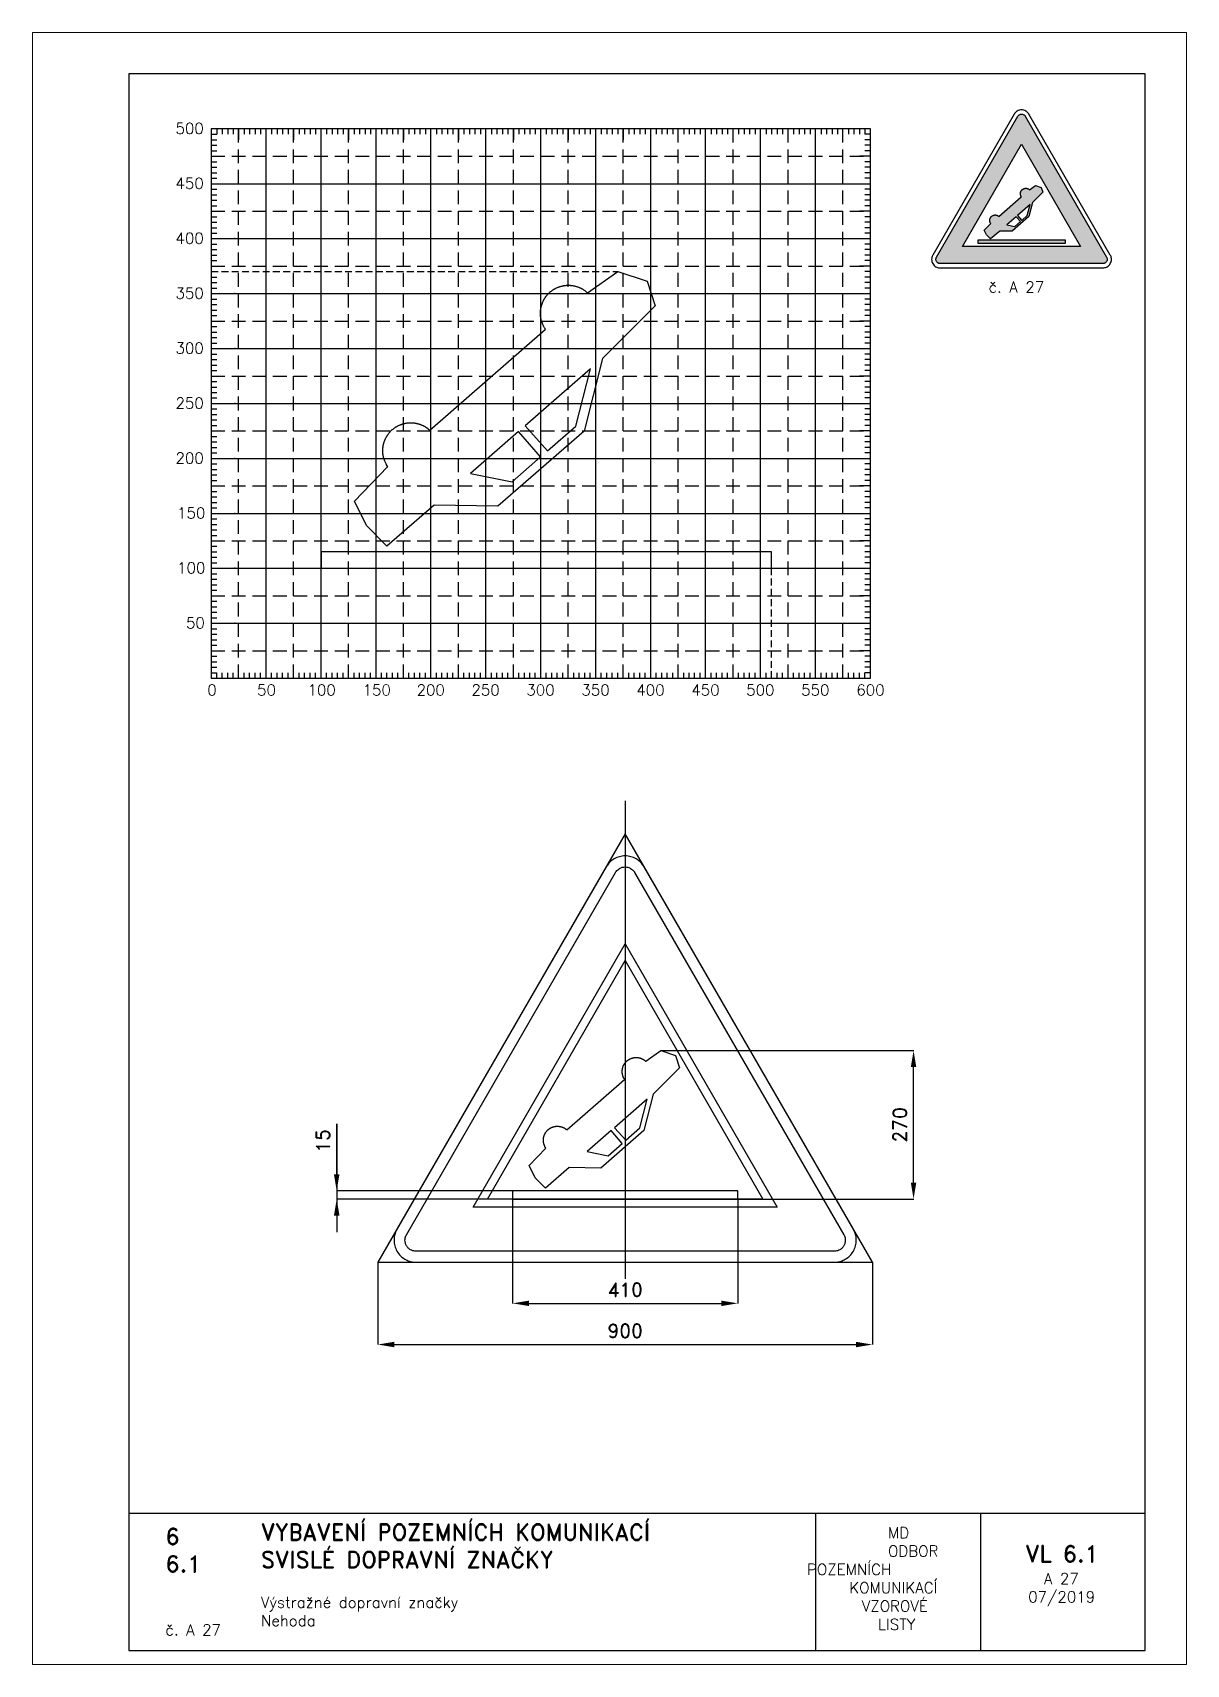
# Paper-space layout 'A 27' of a CAD drawing. Header units: millimetres. Extents: x 0 to 210, y 0 to 297.
# The model-space entities are those that its viewports show. They can reach past a viewport. Long polylines and large blocks are cut down to what shows.
import ezdxf

# ---------------------------------------------------------------- set-up
doc = ezdxf.new("R2010")
doc.units = ezdxf.units.MM
doc.header["$LTSCALE"] = 5
doc.linetypes.add('ČERCHOVANÁX2', pattern=[2, 1, -0.5, 0, -0.5])
doc.linetypes.add('ČÁRKOVANÁX2', pattern=[1.5, 1, -0.5])
for name, color, linetype in [('Kóty', 2, 'Continuous'), ('Pomocná', 2, 'Continuous'), ('Rozpiska', 7, 'Continuous'), ('Značka', 7, 'Continuous')]:
    doc.layers.add(name, color=color, linetype=linetype)
doc.layers.add('Rámeček', color=6, linetype='Continuous', plot=False)
doc.styles.get("Standard").update_dxf_attribs({"font": 'romand.shx', "height": 25})
doc.dimstyles.get("Standard").update_dxf_attribs({"dimtxt": 25, "dimasz": 30, "dimexe": 0.18, "dimexo": 0.0625, "dimgap": 12.5, "dimtad": 1, "dimdec": 0, "dimzin": 0, "dimdsep": 46, "dimtxsty": 'Standard', "dimcen": 0.09, "dimadec": 0, "dimazin": 0, "dimtfac": 1, "dimtdec": 0, "dimtofl": 0, "dimtmove": 0, "dimatfit": 3, "dimfxl": 1, "dimtolj": 1, "dimtzin": 0, "dimarcsym": 0})

psp = doc.layouts.new('A 27')

# ---------------------------------------------------------------- texts
at = {"layer": 'Pomocná', "char_height": 2, "attachment_point": 1}
for s, insert in [('\\pi1.41968;500', (24.59, 280.57)), ('\\pi1.41968;450', (24.59, 270.57)), ('\\pi1.41968;400', (24.59, 260.57)), ('\\pi1.41968;350', (24.59, 250.57)), ('\\pi1.41968;300', (24.59, 240.57)), ('\\pi1.41968;250', (24.59, 230.57)), ('\\pi1.41968;200', (24.59, 220.57)), ('\\pi1.70539;150', (24.59, 210.57)), ('\\pi1.70539;100', (24.59, 200.57)), ('\\pi3.32444;50', (24.59, 190.57)), ('\\pi2.6146;0', (29.18, 178.35)), ('\\pi1.66222;50', (39.19, 178.35)), ('\\pi0.85269;100', (49.18, 178.35)), ('\\pi0.85269;150', (59.21, 178.35)), ('\\pi0.70984;200', (69.18, 178.35)), ('\\pi0.70984;250', (79.17, 178.35)), ('\\pi0.70984;300', (89.16, 178.35)), ('\\pi0.70984;350', (99.18, 178.35)), ('\\pi0.70984;400', (109.17, 178.35)), ('\\pi0.70984;450', (119.18, 178.35)), ('\\pi0.70984;500', (129.17, 178.35)), ('\\pi0.70984;550', (139.18, 178.35)), ('\\pi0.75746;600', (149.17, 178.35))]:
    psp.add_mtext_dynamic_manual_height_columns(s, width=6.5625, gutter_width=100, heights=[0], dxfattribs=dict(at, insert=insert))
at = {"layer": 'Rozpiska', "color": 7, "attachment_point": 1}
for s, width, heights, insert, char_height in [('{\\C6;č. A 27}', 12.0077, [2.67], (174, 251.69), 2), ('6', 149.0422, [0], (24.17, 24.77), 3), ('{\\C6;VYBAVENÍ POZEMNÍCH KOMUNIKACÍ\\P}SVISLÉ DOPRAVNÍ ZNAČKY{\\H1.34524x; }', 149.0422, [0], (41.56, 25.56), 3), ('\\pi14.7414;{\\C6;MD\\P\\pi2.36044;}ODBOR POZEMNÍCH{\\H1.57143x; }\\P\\pi7.69378;KOMUNIKACÍ{\\H1.5x; }\\P\\pi9.97949;{\\C6;VZOROVÉ\\H1.47619x; \\H0.67742x;\\P\\pi12.93187;LISTY\\H1.26984x; }', 33.1018, [0], (140.95, 24.95), 2), ('\\pi1.03113;{\\H1.5x;\\C6;VL 6.1\\P\\pi4.41206;\\H0.66667x;A 27\\H1.66666x; \\H0.6x;\\P\\pi1.5549;07/2019\\H1.80159x; }', 16.0623, [0], (179.66, 21.61), 2), ('6.1', 149.0422, [0], (24.17, 19.78), 3), ('{\\C6;Výstražné dopravní značky\\P}Nehoda{\\H1.83333x; }', 149.0422, [0], (41.56, 12.29), 2), ('{\\C6;č. A 27}', 12.3298, [2.67], (24.17, 7.28), 2)]:
    psp.add_mtext_dynamic_manual_height_columns(s, width=width, gutter_width=100, heights=heights, dxfattribs=dict(at, insert=insert, char_height=char_height))

msp = doc.modelspace()

# ---------------------------------------------------------------- texts
at = {"layer": 'Kóty', "insert": (-129.3, 221), "char_height": 25, "attachment_point": 5, "rotation": 90}
msp.add_mtext('\\A1;15', dxfattribs=at)

# ---------------------------------------------------------------- blocks, each defined once
blk = doc.blocks.new('*D0')
at = {"layer": 'Defpoints', "color": 0, "transparency": 16777216}
for p in [(215.7, 115), (625.7, 115), (625.7, -74.9)]:
    blk.add_point(p, dxfattribs=at)
at = {"layer": 'Kóty', "color": 0, "lineweight": -2, "transparency": 16777216}
for p, q in [((215.7, 114.9), (215.7, -75.1)), ((625.7, 114.9), (625.7, -75.1)), ((245.7, -74.9), (595.7, -74.9))]:
    blk.add_line(p, q, dxfattribs=at)
at = {"layer": 'Kóty', "color": 0, "transparency": 16777216}
for points in [[(245.7, -69.9), (245.7, -79.9), (215.7, -74.9)], [(595.7, -69.9), (595.7, -79.9), (625.7, -74.9)]]:
    blk.add_solid(points, dxfattribs=at)
at = {"layer": 'Kóty', "color": 0, "transparency": 16777216, "insert": (420.7, -49.9), "char_height": 25, "attachment_point": 5}
blk.add_mtext('\\A1;410', dxfattribs=at)
blk = doc.blocks.new('*D1')
at = {"layer": 'Defpoints', "color": 0, "transparency": 16777216}
for p in [(-29.3, 0), (870.7, 0), (870.7, -149.9)]:
    blk.add_point(p, dxfattribs=at)
at = {"layer": 'Kóty', "color": 0, "lineweight": -2, "transparency": 16777216}
for p, q in [((-29.3, -0.1), (-29.3, -150.1)), ((870.7, -0.1), (870.7, -150.1)), ((0.7, -149.9), (840.7, -149.9))]:
    blk.add_line(p, q, dxfattribs=at)
at = {"layer": 'Kóty', "color": 0, "transparency": 16777216}
for points in [[(0.7, -144.9), (0.7, -154.9), (-29.3, -149.9)], [(840.7, -144.9), (840.7, -154.9), (870.7, -149.9)]]:
    blk.add_solid(points, dxfattribs=at)
at = {"layer": 'Kóty', "color": 0, "transparency": 16777216, "insert": (420.7, -124.9), "char_height": 25, "attachment_point": 5}
blk.add_mtext('\\A1;900', dxfattribs=at)
blk = doc.blocks.new('*D2')
at = {"layer": 'Defpoints', "color": 0, "transparency": 16777216}
for p in [(485.7, 385), (945.7, 385), (625.7, 115)]:
    blk.add_point(p, dxfattribs=at)
at = {"layer": 'Kóty', "color": 0, "lineweight": -2, "transparency": 16777216}
for p, q in [((485.8, 385), (945.9, 385)), ((945.7, 145), (945.7, 355)), ((625.8, 115), (945.9, 115))]:
    blk.add_line(p, q, dxfattribs=at)
at = {"layer": 'Kóty', "color": 0, "transparency": 16777216}
for points in [[(940.7, 355), (950.7, 355), (945.7, 385)], [(940.7, 145), (950.7, 145), (945.7, 115)]]:
    blk.add_solid(points, dxfattribs=at)
at = {"layer": 'Kóty', "color": 0, "transparency": 16777216, "insert": (920.7, 250), "char_height": 25, "attachment_point": 5, "rotation": 90}
blk.add_mtext('\\A1;270', dxfattribs=at)

# ---------------------------------------------------------------- dimensions: what is measured, and where the dimension line sits
at = {"layer": 'Kóty'}
dim = msp.add_linear_dim(base=(945.7, 385), p1=(625.7, 115), p2=(485.7, 385), angle=90, dimstyle='Standard', dxfattribs=at)
dim.commit()
dim.dimension.update_dxf_attribs({"geometry": '*D2', "text_midpoint": (920.7, 250)})
for base, p1, p2, picture, middle in [((625.7, -74.9), (215.7, 115), (625.7, 115), '*D0', (420.7, -49.9)), ((870.7, -149.9), (-29.3, 0), (870.7, 0), '*D1', (420.7, -124.9))]:
    dim = msp.add_linear_dim(base=base, p1=p1, p2=p2, dimstyle='Standard', dxfattribs=at)
    dim.commit()
    dim.dimension.update_dxf_attribs({"geometry": picture, "text_midpoint": middle})

# ---------------------------------------------------------------- linework, layer by layer
at = {"layer": 'Kóty'}
for p, q in [((-104.3, 251.9), (-104.3, 54.9)), ((-104.3, 160), (-104.3, 251.9)), ((215.7, 130), (-104.5, 130)), ((215.7, 114.9), (-104.5, 114.9))]:
    msp.add_line(p, q, dxfattribs=at)
for points in [[(-109.3, 160), (-99.3, 160), (-104.3, 130)], [(-109.3, 84.9), (-99.3, 84.9), (-104.3, 114.9)]]:
    msp.add_solid(points, dxfattribs=at)
at = {"layer": 'Značka', "color": 6, "linetype": 'ČERCHOVANÁX2', "lineweight": 25, "ltscale": 5}
msp.add_line((420.7, 839.7), (420.7, -30.3), dxfattribs=at)
at = {"layer": 'Značka', "color": 6, "linetype": 'ČÁRKOVANÁX2', "ltscale": 2.5}
for points in [[(870.7, 0), (420.7, 779.4), (-29.3, 0)], [(169.9, 114.9), (420.7, 549.4), (671.5, 114.9)]]:
    msp.add_lwpolyline(points, close=True, dxfattribs=at)
at = {"layer": 'Značka', "color": 5}
for points in [[(836.1, 60), (455.4, 719.4), (454.2, 721.2, 0.010748), (453.1, 722.9, 0.055773), (447.5, 729.2, 0.055979), (440.7, 734.1, 0.069561), (431.1, 738.1, 0.069791), (420.7, 739.4, 0.069502), (410.4, 738.1, 0.067732), (400.7, 734.1, 0.055944), (393.9, 729.2, 0.061133), (388.4, 722.9, 0.012257), (387.2, 721.2), (386.1, 719.4), (5.4, 60, 0.003576), (4.4, 58.1, 0.010722), (3.5, 56.3, 0.055711), (0.8, 48.4, 0.055985), (0, 40, 0.069591), (1.3, 29.6, 0.069767), (5.4, 20, 0.069481), (11.7, 11.7, 0.067775), (20, 5.4, 0.055964), (27.6, 1.9, 0.061097), (35.8, 0.2, 0.01224), (37.9, 0.1, 0.004081), (40, 0), (801.4, 0, 0.003581), (803.5, 0.1, 0.010743), (805.6, 0.2, 0.055797), (813.8, 1.9, 0.055991), (821.4, 5.4, 0.069582), (829.8, 11.7, 0.069787), (836.1, 20, 0.069497), (840.1, 29.6, 0.067792), (841.4, 40, 0.055928), (840.6, 48.4, 0.060939), (838, 56.3), (837.1, 58.1), (836.1, 60)], [(276.5, 207.5), (275.4, 209.3), (275.3, 209.4), (275.3, 209.5), (275, 209.8), (274.8, 210.2), (274.6, 210.7), (274.3, 211.1), (274, 211.9), (273.7, 212.7), (273.4, 213.4), (273.1, 214.2), (272.9, 215), (272.6, 215.8), (272.5, 216.6), (272.3, 217.5), (272.2, 218.3), (272.1, 219.1, -0.009541), (272, 219.9), (271.9, 220.8), (271.9, 221.6, -0.009681), (271.9, 222.4, -0.009026), (271.9, 223.3), (272, 224.1), (272.1, 224.9, -0.009018), (272.2, 225.8, -0.009717), (272.3, 226.6, -0.008958), (272.5, 227.4, -0.008954), (272.6, 228.2, -0.009656), (272.9, 229, -0.008999), (273.1, 229.8, -0.006827), (273.4, 230.6, -0.006852), (273.7, 231.4, -0.009037), (274, 232.1, -0.009662), (274.3, 232.9, -0.008839), (274.7, 233.7, -0.008861), (275.1, 234.4, -0.009692), (275.5, 235.1, -0.009052), (275.9, 235.8, -0.006931), (276.4, 236.5, -0.006914), (276.9, 237.2, -0.009005), (277.4, 237.8, -0.009672), (277.9, 238.5, -0.008845), (278.5, 239.1, -0.008812), (279, 239.7, -0.009665), (279.6, 240.3, -0.00901), (280.2, 240.9, -0.006903), (280.9, 241.4, -0.0069), (281.5, 242, -0.009015), (282.2, 242.5, -0.009674), (282.8, 243, -0.00887), (283.5, 243.4, -0.008878), (284.2, 243.9, -0.009681), (285, 244.3, -0.009033), (285.7, 244.7, -0.006848), (286.4, 245, -0.006822), (287.2, 245.4, -0.008973), (288, 245.7, -0.009681), (288.8, 246, -0.008922), (289.5, 246.3, -0.008912), (290.3, 246.5, -0.009668), (291.1, 246.7, -0.00896), (292, 246.9, -0.006767), (292.8, 247.1, -0.006791), (293.6, 247.2, -0.008965), (294.4, 247.3, -0.009692), (295.2, 247.4, -0.008921), (296.1, 247.5, -0.008943), (296.9, 247.5, -0.009768), (297.7, 247.5, -0.009115), (298.6, 247.5, -0.006961), (299.4, 247.4, -0.006934), (300.2, 247.3, -0.009051), (301.1, 247.2, -0.009632), (301.9, 247.1, -0.008711), (302.7, 246.9, -0.00863), (303.5, 246.7, -0.009326), (304.3, 246.5, -0.008623), (305.1, 246.3, -0.006499), (305.9, 246, -0.006563), (306.7, 245.7, -0.00889), (307.5, 245.4, -0.009807), (308.2, 245.1, -0.009302), (309, 244.7, -0.009735), (309.7, 244.3, -0.011206), (310.4, 243.9, -0.010523), (311.1, 243.4), (311.8, 243), (312.2, 242.7), (312.5, 242.4), (312.8, 242.2), (313.1, 242), (313.2, 241.9), (313.2, 241.9), (314.6, 240.7), (419.7, 332.4), (419.9, 332.6), (419.9, 332.6), (419.8, 332.7), (419.6, 333.1), (419.4, 333.5), (419.1, 333.9), (418.8, 334.4), (418.5, 334.8), (418.3, 335.3), (418, 335.8), (417.8, 336.2), (417.4, 337), (417.1, 337.8), (416.8, 338.5), (416.5, 339.3), (416.3, 340.1), (416.1, 340.9), (415.9, 341.7), (415.7, 342.6), (415.6, 343.4), (415.5, 344.2), (415.4, 345), (415.4, 345.9), (415.3, 346.7), (415.3, 347.5), (415.4, 348.4), (415.4, 349.2), (415.5, 350), (415.6, 350.8), (415.7, 351.7), (415.9, 352.5), (416.1, 353.3, -0.009661), (416.3, 354.1), (416.5, 354.9), (416.8, 355.7), (417.1, 356.5, -0.009023), (417.4, 357.2, -0.009662), (417.8, 358, -0.008814), (418.1, 358.7, -0.00882), (418.5, 359.5, -0.009674), (418.9, 360.2, -0.009052), (419.4, 360.9, -0.006931), (419.8, 361.6, -0.006895), (420.3, 362.3, -0.009022), (420.8, 362.9, -0.009649), (421.4, 363.6, -0.008833), (421.9, 364.2, -0.008837), (422.5, 364.8, -0.009691), (423.1, 365.4, -0.008996), (423.7, 366, -0.006876), (424.3, 366.5, -0.006871), (424.9, 367.1, -0.008986), (425.6, 367.6, -0.009644), (426.3, 368.1, -0.00887), (427, 368.5, -0.008847), (427.7, 369, -0.009681), (428.4, 369.4, -0.009017), (429.1, 369.8, -0.006881), (429.9, 370.1, -0.006838), (430.6, 370.5, -0.008957), (431.4, 370.8, -0.009698), (432.2, 371.1, -0.008922), (433, 371.4, -0.008912), (433.8, 371.6, -0.009651), (434.6, 371.8, -0.008942), (435.4, 372, -0.006731), (436.2, 372.2, -0.006755), (437, 372.3, -0.008983), (437.9, 372.4, -0.009692), (438.7, 372.5, -0.008957), (439.5, 372.6, -0.008943), (440.4, 372.6, -0.00975), (441.2, 372.6, -0.009097), (442, 372.5, -0.006942), (442.8, 372.5, -0.006898), (443.7, 372.4, -0.00906), (444.5, 372.3, -0.009614), (445.3, 372.2, -0.008711), (446.1, 372, -0.008612), (446.9, 371.8, -0.009308), (447.8, 371.6, -0.008606), (448.6, 371.4, -0.006482), (449.3, 371.1), (450.1, 370.8, -0.008907), (450.9, 370.5, -0.009855), (451.7, 370.2, -0.009334), (452.4, 369.8, -0.009766), (453.1, 369.4, -0.011235), (453.9, 369, -0.010528), (454.6, 368.5), (455.2, 368.1), (455.6, 367.8), (456, 367.5), (456.3, 367.2), (456.7, 367), (457, 366.7), (457.4, 366.4), (457.6, 366.2), (457.9, 365.9), (458, 365.9), (458.1, 365.8), (485.7, 385), (512.4, 376.4), (519.9, 354), (471.8, 306), (455, 239.8), (376.6, 171.4), (318.7, 172.5), (275.7, 135), (257.1, 153.8), (246, 176), (276.3, 207.3), (276.5, 207.5)]]:
    msp.add_lwpolyline(points, format="xyb", dxfattribs=at)
at = {"layer": 'Značka', "color": 1}
msp.add_lwpolyline([(801.4, 20), (40, 20, -0.003586), (39, 20, -0.010756), (37.9, 20.1, -0.05582), (33.8, 20.9, -0.05597), (30, 22.7, -0.06955), (25.8, 25.8, -0.069786), (22.7, 30, -0.069503), (20.7, 34.8, -0.067814), (20, 40, -0.055933), (20.4, 44.2, -0.060881), (21.7, 48.1, -0.012187), (22.2, 49.1, -0.00406), (22.7, 50), (403.4, 709.4), (404, 710.3), (404.5, 711.2, -0.055851), (407.3, 714.3, -0.05603), (410.7, 716.7, -0.069574), (415.5, 718.8, -0.069723), (420.7, 719.4, -0.069439), (425.9, 718.8, -0.067755), (430.7, 716.7, -0.055971), (434.1, 714.3, -0.061159), (436.9, 711.2), (437.5, 710.3), (438, 709.4), (818.8, 50), (819.2, 49.1), (819.7, 48.1, -0.055637), (821, 44.2, -0.055928), (821.4, 40, -0.069571), (820.8, 34.8, -0.069825), (818.8, 30, -0.069532), (815.6, 25.8, -0.067733), (811.4, 22.7, -0.055923), (807.6, 20.9, -0.061121), (803.5, 20.1, -0.012253), (802.5, 20, -0.004086), (801.4, 20)], format="xyb", dxfattribs=at)
msp.add_lwpolyline([(143.9, 100), (420.7, 579.4), (697.5, 100), (143.9, 100)], dxfattribs=at)
at = {"layer": 'Značka', "color": 5}
for points in [[(447.6, 244.4), (460.9, 296.5), (401.6, 244.8), (421.7, 221.8), (447.6, 244.4)], [(415.5, 216.3), (395.4, 239.4), (351.7, 201.2), (389.5, 193.7), (415.5, 216.3)], [(215.7, 130), (215.7, 115), (625.7, 115), (625.7, 130), (215.7, 130)]]:
    msp.add_lwpolyline(points, dxfattribs=at)

msp.set_redraw_order([(e.dxf.handle, doc.entitydb.next_handle()) for e in msp.query("TEXT MTEXT ATTDEF DIMENSION ARC_DIMENSION")])  # texts and dimensions are drawn at this point

# ---------------------------------------------------------------- hatches: boundary and pattern name
at = {"layer": 'Značka'}
h = psp.add_hatch(color=10, dxfattribs=at)
h.dxf.hatch_style = 1
h.paths.add_polyline_path([(169.24, 258.08), (180, 276.72), (190.76, 258.08)], flags=16)
edge = h.paths.add_edge_path()
edge.add_line((194.81, 254.96), (165.19, 254.96))
edge.add_arc((165.28, 257.8), 2.84, 267.4279, 268.2497, ccw=False)
edge.add_arc((165.2, 255.91), 0.947, 264.9636, 267.4286, ccw=False)
edge.add_arc((165.18, 255.69), 0.729, 252.0002, 264.7801, ccw=False)
edge.add_arc((165.18, 255.7), 0.731, 239.2368, 252.0508, ccw=False)
edge.add_arc((165.16, 255.71), 0.734, 224.9741, 240.8881, ccw=False)
edge.add_arc((165.16, 255.71), 0.732, 209.0808, 225.0485, ccw=False)
edge.add_arc((165.15, 255.73), 0.734, 194.8816, 210.7849, ccw=False)
edge.add_arc((165.17, 255.73), 0.753, 179.4178, 194.9358, ccw=False)
edge.add_arc((165.15, 255.76), 0.733, 168.2202, 181.0258, ccw=False)
edge.add_arc((165.09, 255.77), 0.668, 154.3449, 168.2807, ccw=False)
edge.add_arc((165.24, 255.71), 0.836, 152.5643, 155.3573, ccw=False)
edge.add_arc((166.73, 254.94), 2.51, 151.6364, 152.5668, ccw=False)
edge.add_line((164.52, 256.13), (179.33, 281.78))
edge.add_line((179.33, 281.78), (179.35, 281.81))
edge.add_line((179.35, 281.81), (179.37, 281.84))
edge.add_arc((179.97, 281.42), 0.728, 132.0175, 144.8044, ccw=False)
edge.add_arc((179.97, 281.42), 0.731, 119.2221, 132.0499, ccw=False)
edge.add_arc((179.99, 281.43), 0.734, 104.9611, 120.8806, ccw=False)
edge.add_arc((179.99, 281.43), 0.732, 89.0816, 105.0351, ccw=False)
edge.add_arc((180.01, 281.43), 0.734, 74.8911, 90.7799, ccw=False)
edge.add_arc((180.01, 281.41), 0.754, 59.4433, 74.9479, ccw=False)
edge.add_arc((180.03, 281.42), 0.733, 48.2326, 61.0468, ccw=False)
edge.add_arc((180.08, 281.47), 0.665, 34.2949, 48.2941, ccw=False)
edge.add_line((180.63, 281.84), (180.65, 281.81))
edge.add_line((180.65, 281.81), (180.67, 281.78))
edge.add_line((180.67, 281.78), (195.48, 256.13))
edge.add_line((195.48, 256.13), (195.5, 256.1))
edge.add_line((195.5, 256.1), (195.52, 256.06))
edge.add_arc((194.85, 255.75), 0.731, 12.0134, 24.7513, ccw=False)
edge.add_arc((194.85, 255.75), 0.732, -0.7539, 12.0504, ccw=False)
edge.add_arc((194.85, 255.73), 0.734, -15.0136, 0.9053, ccw=False)
edge.add_arc((194.85, 255.73), 0.731, 329.0775, 345.0543, ccw=False)
edge.add_arc((194.84, 255.71), 0.733, 314.8753, 330.7852, ccw=False)
edge.add_arc((194.82, 255.73), 0.754, 299.4286, 314.9281, ccw=False)
edge.add_arc((194.82, 255.7), 0.733, 288.2355, 301.0387, ccw=False)
edge.add_arc((194.84, 255.63), 0.665, 274.3079, 288.2985, ccw=False)
edge.add_arc((194.81, 255.8), 0.831, 272.5156, 275.3236, ccw=False)
edge.add_arc((194.74, 257.45), 2.49, 271.5795, 272.516, ccw=False)
h = psp.add_hatch(color=249, dxfattribs=at)
h.dxf.hatch_style = 1
edge = h.paths.add_edge_path()
edge.add_line((174.39, 262.25), (174.35, 262.33))
edge.add_line((174.35, 262.33), (174.35, 262.33))
edge.add_line((174.35, 262.33), (174.34, 262.33))
edge.add_line((174.34, 262.33), (174.33, 262.35))
edge.add_line((174.33, 262.35), (174.33, 262.36))
edge.add_line((174.33, 262.36), (174.32, 262.38))
edge.add_line((174.32, 262.38), (174.31, 262.4))
edge.add_line((174.31, 262.4), (174.29, 262.43))
edge.add_line((174.29, 262.43), (174.28, 262.46))
edge.add_line((174.28, 262.46), (174.27, 262.49))
edge.add_line((174.27, 262.49), (174.26, 262.52))
edge.add_line((174.26, 262.52), (174.25, 262.55))
edge.add_line((174.25, 262.55), (174.24, 262.58))
edge.add_line((174.24, 262.58), (174.23, 262.61))
edge.add_line((174.23, 262.61), (174.23, 262.64))
edge.add_line((174.23, 262.64), (174.22, 262.68))
edge.add_line((174.22, 262.68), (174.22, 262.71))
edge.add_arc((175.06, 262.81), 0.849, 184.7609, 186.9476, ccw=False)
edge.add_line((174.22, 262.74), (174.21, 262.77))
edge.add_line((174.21, 262.77), (174.21, 262.8))
edge.add_arc((175.05, 262.82), 0.836, 178.684, 180.9028, ccw=False)
edge.add_arc((175.11, 262.82), 0.897, 176.8319, 178.9005, ccw=False)
edge.add_line((174.21, 262.87), (174.22, 262.9))
edge.add_line((174.22, 262.9), (174.22, 262.93))
edge.add_arc((175.11, 262.84), 0.898, 171.8587, 173.9254, ccw=False)
edge.add_arc((175.05, 262.85), 0.833, 169.7637, 171.9905, ccw=False)
edge.add_arc((175.12, 262.84), 0.904, 167.758, 169.811, ccw=False)
edge.add_arc((175.12, 262.84), 0.905, 165.8711, 167.9233, ccw=False)
edge.add_arc((175.06, 262.86), 0.839, 163.6565, 165.8695, ccw=False)
edge.add_arc((175.11, 262.84), 0.9, 161.7953, 163.8576, ccw=False)
edge.add_arc((175.39, 262.75), 1.19, 160.2168, 161.7814, ccw=False)
edge.add_arc((175.38, 262.76), 1.18, 158.844, 160.4142, ccw=False)
edge.add_arc((175.12, 262.86), 0.897, 156.8312, 158.9022, ccw=False)
edge.add_arc((175.06, 262.89), 0.838, 154.7907, 157.0049, ccw=False)
edge.add_arc((175.14, 262.85), 0.917, 152.6989, 154.7246, ccw=False)
edge.add_arc((175.14, 262.86), 0.914, 150.9122, 152.9429, ccw=False)
edge.add_arc((175.07, 262.9), 0.835, 148.7518, 150.9731, ccw=False)
edge.add_arc((175.12, 262.87), 0.894, 146.8187, 148.8933, ccw=False)
edge.add_arc((175.35, 262.72), 1.17, 145.1722, 146.7606, ccw=False)
edge.add_arc((175.35, 262.72), 1.17, 143.9339, 145.5185, ccw=False)
edge.add_arc((175.13, 262.88), 0.9, 141.7684, 143.832, ccw=False)
edge.add_arc((175.08, 262.92), 0.836, 139.7478, 141.9643, ccw=False)
edge.add_arc((175.15, 262.87), 0.916, 137.7811, 139.8082, ccw=False)
edge.add_arc((175.15, 262.87), 0.919, 135.8881, 137.9075, ccw=False)
edge.add_arc((175.09, 262.93), 0.838, 133.6979, 135.913, ccw=False)
edge.add_arc((175.14, 262.89), 0.899, 131.8753, 133.9401, ccw=False)
edge.add_arc((175.32, 262.68), 1.17, 130.1684, 131.7505, ccw=False)
edge.add_arc((175.32, 262.68), 1.17, 128.9005, 130.4817, ccw=False)
edge.add_arc((175.15, 262.9), 0.899, 126.7998, 128.8657, ccw=False)
edge.add_arc((175.12, 262.95), 0.837, 124.7571, 126.974, ccw=False)
edge.add_arc((175.16, 262.88), 0.914, 122.7309, 124.7636, ccw=False)
edge.add_arc((175.16, 262.89), 0.911, 120.9151, 122.9497, ccw=False)
edge.add_arc((175.12, 262.95), 0.837, 118.6867, 120.9054, ccw=False)
edge.add_arc((175.15, 262.9), 0.896, 116.8228, 118.893, ccw=False)
edge.add_arc((175.28, 262.65), 1.18, 115.2578, 116.8273, ccw=False)
edge.add_arc((175.29, 262.64), 1.19, 113.8445, 115.4079, ccw=False)
edge.add_arc((175.17, 262.9), 0.902, 111.8722, 113.9287, ccw=False)
edge.add_arc((175.15, 262.97), 0.836, 109.7206, 111.9393, ccw=False)
edge.add_arc((175.18, 262.9), 0.908, 107.7387, 109.7835, ccw=False)
edge.add_arc((175.18, 262.9), 0.909, 105.9349, 107.9773, ccw=False)
edge.add_arc((175.16, 262.97), 0.837, 103.7127, 105.9285, ccw=False)
edge.add_arc((175.18, 262.9), 0.904, 101.808, 103.8615, ccw=False)
edge.add_arc((175.24, 262.62), 1.2, 100.2244, 101.7752, ccw=False)
edge.add_arc((175.24, 262.62), 1.19, 98.899, 100.4554, ccw=False)
edge.add_arc((175.2, 262.91), 0.904, 96.8307, 98.8853, ccw=False)
edge.add_arc((175.19, 262.98), 0.835, 94.8192, 97.0403, ccw=False)
edge.add_arc((175.2, 262.9), 0.909, 92.7599, 94.8043, ccw=False)
edge.add_arc((175.2, 262.91), 0.905, 90.9027, 92.9523, ccw=False)
edge.add_arc((175.2, 262.98), 0.829, 88.6743, 90.913, ccw=False)
edge.add_arc((175.2, 262.92), 0.888, 86.7529, 88.8419, ccw=False)
edge.add_arc((175.18, 262.65), 1.16, 85.1364, 86.7316, ccw=False)
edge.add_arc((175.19, 262.64), 1.17, 83.8303, 85.4195, ccw=False)
edge.add_arc((175.22, 262.92), 0.893, 81.7096, 83.784, ccw=False)
edge.add_arc((175.23, 262.97), 0.84, 79.6944, 81.9019, ccw=False)
edge.add_arc((175.21, 262.88), 0.929, 77.6379, 79.6342, ccw=False)
edge.add_arc((175.21, 262.87), 0.939, 75.9083, 77.8861, ccw=False)
edge.add_arc((175.23, 262.94), 0.869, 73.845, 75.9823, ccw=False)
edge.add_arc((175.21, 262.87), 0.939, 71.9041, 73.8804, ccw=False)
edge.add_arc((175.12, 262.58), 1.25, 70.5162, 72.0057, ccw=False)
edge.add_arc((175.13, 262.59), 1.24, 69.2062, 70.7102, ccw=False)
edge.add_arc((175.24, 262.89), 0.913, 67.1162, 69.1536, ccw=False)
edge.add_arc((175.28, 262.97), 0.827, 65.1368, 67.3843, ccw=False)
edge.add_arc((175.26, 262.93), 0.872, 62.9218, 65.0535, ccw=False)
edge.add_arc((175.28, 262.96), 0.831, 60.9336, 63.1645, ccw=False)
edge.add_arc((175.33, 263.06), 0.722, 58.3901, 60.9582, ccw=False)
edge.add_arc((175.31, 263.02), 0.768, 56.1169, 58.5285, ccw=False)
edge.add_line((175.74, 263.65), (175.76, 263.64))
edge.add_line((175.76, 263.64), (175.78, 263.63))
edge.add_line((175.78, 263.63), (175.79, 263.61))
edge.add_line((175.79, 263.61), (175.8, 263.61))
edge.add_line((175.8, 263.61), (175.81, 263.6))
edge.add_line((175.81, 263.6), (175.82, 263.6))
edge.add_line((175.82, 263.6), (175.82, 263.59))
edge.add_line((175.82, 263.59), (175.87, 263.55))
edge.add_line((175.87, 263.55), (179.96, 267.11))
edge.add_line((179.96, 267.11), (179.97, 267.12))
edge.add_line((179.97, 267.12), (179.97, 267.12))
edge.add_line((179.97, 267.12), (179.96, 267.13))
edge.add_line((179.96, 267.13), (179.96, 267.14))
edge.add_line((179.96, 267.14), (179.95, 267.15))
edge.add_line((179.95, 267.15), (179.94, 267.17))
edge.add_line((179.94, 267.17), (179.93, 267.19))
edge.add_line((179.93, 267.19), (179.92, 267.21))
edge.add_line((179.92, 267.21), (179.91, 267.23))
edge.add_line((179.91, 267.23), (179.9, 267.24))
edge.add_line((179.9, 267.24), (179.89, 267.26))
edge.add_line((179.89, 267.26), (179.87, 267.29))
edge.add_line((179.87, 267.29), (179.86, 267.32))
edge.add_line((179.86, 267.32), (179.85, 267.35))
edge.add_line((179.85, 267.35), (179.84, 267.38))
edge.add_line((179.84, 267.38), (179.83, 267.41))
edge.add_line((179.83, 267.41), (179.82, 267.44))
edge.add_line((179.82, 267.44), (179.81, 267.48))
edge.add_line((179.81, 267.48), (179.81, 267.51))
edge.add_line((179.81, 267.51), (179.8, 267.54))
edge.add_line((179.8, 267.54), (179.8, 267.57))
edge.add_line((179.8, 267.57), (179.79, 267.6))
edge.add_line((179.79, 267.6), (179.79, 267.64))
edge.add_line((179.79, 267.64), (179.79, 267.67))
edge.add_line((179.79, 267.67), (179.79, 267.7))
edge.add_line((179.79, 267.7), (179.79, 267.73))
edge.add_line((179.79, 267.73), (179.79, 267.77))
edge.add_line((179.79, 267.77), (179.8, 267.8))
edge.add_line((179.8, 267.8), (179.8, 267.83))
edge.add_line((179.8, 267.83), (179.81, 267.86))
edge.add_line((179.81, 267.86), (179.81, 267.89))
edge.add_line((179.81, 267.89), (179.82, 267.93))
edge.add_arc((180.63, 267.72), 0.839, 163.6559, 165.87, ccw=False)
edge.add_line((179.83, 267.96), (179.84, 267.99))
edge.add_line((179.84, 267.99), (179.85, 268.02))
edge.add_line((179.85, 268.02), (179.86, 268.05))
edge.add_arc((180.7, 267.73), 0.897, 156.8068, 158.8747, ccw=False)
edge.add_arc((180.64, 267.75), 0.838, 154.7907, 157.0049, ccw=False)
edge.add_arc((180.72, 267.72), 0.919, 152.7017, 154.7218, ccw=False)
edge.add_arc((180.72, 267.72), 0.918, 150.9776, 152.9989, ccw=False)
edge.add_arc((180.65, 267.76), 0.837, 148.6944, 150.9115, ccw=False)
edge.add_arc((180.7, 267.73), 0.894, 146.8187, 148.8933, ccw=False)
edge.add_arc((180.93, 267.58), 1.17, 145.2677, 146.8561, ccw=False)
edge.add_arc((180.93, 267.58), 1.17, 143.8401, 145.4204, ccw=False)
edge.add_arc((180.71, 267.75), 0.898, 141.8211, 143.8888, ccw=False)
edge.add_arc((180.67, 267.78), 0.84, 139.7405, 141.9517, ccw=False)
edge.add_arc((180.72, 267.73), 0.916, 137.7371, 139.7615, ccw=False)
edge.add_arc((180.73, 267.74), 0.916, 135.8852, 137.9104, ccw=False)
edge.add_arc((180.67, 267.79), 0.836, 133.6949, 135.916, ccw=False)
edge.add_arc((180.72, 267.75), 0.9, 131.8768, 133.9386, ccw=False)
edge.add_arc((180.9, 267.54), 1.18, 130.1715, 131.7473, ccw=False)
edge.add_arc((180.9, 267.54), 1.18, 128.9037, 130.4785, ccw=False)
edge.add_arc((180.73, 267.76), 0.901, 126.8031, 128.8624, ccw=False)
edge.add_arc((180.7, 267.81), 0.84, 124.7605, 126.9706, ccw=False)
edge.add_arc((180.74, 267.75), 0.913, 122.7691, 124.8018, ccw=False)
edge.add_arc((180.74, 267.75), 0.915, 120.8823, 122.9097, ccw=False)
edge.add_arc((180.7, 267.82), 0.837, 118.6867, 120.9054, ccw=False)
edge.add_arc((180.73, 267.77), 0.898, 116.8246, 118.8912, ccw=False)
edge.add_arc((180.86, 267.52), 1.18, 115.254, 116.831, ccw=False)
edge.add_arc((180.86, 267.51), 1.18, 113.8426, 115.4098, ccw=False)
edge.add_arc((180.75, 267.77), 0.904, 111.8741, 113.9267, ccw=False)
edge.add_arc((180.73, 267.83), 0.835, 109.783, 112.0055, ccw=False)
edge.add_arc((180.75, 267.76), 0.908, 107.6736, 109.7183, ccw=False)
edge.add_arc((180.76, 267.76), 0.909, 105.9349, 107.9773, ccw=False)
edge.add_arc((180.74, 267.83), 0.839, 103.7148, 105.9265, ccw=False)
edge.add_arc((180.76, 267.77), 0.906, 101.8101, 103.8594, ccw=False)
edge.add_arc((180.82, 267.48), 1.2, 100.2285, 101.7711, ccw=False)
edge.add_arc((180.82, 267.48), 1.2, 98.9031, 100.4513, ccw=False)
edge.add_arc((180.77, 267.77), 0.901, 96.838, 98.8968, ccw=False)
edge.add_arc((180.77, 267.84), 0.836, 94.8121, 97.0332, ccw=False)
edge.add_arc((180.77, 267.77), 0.905, 92.7557, 94.8085, ccw=False)
edge.add_arc((180.78, 267.77), 0.905, 90.9027, 92.9523, ccw=False)
edge.add_arc((180.78, 267.85), 0.831, 88.6764, 90.9109, ccw=False)
edge.add_arc((180.78, 267.79), 0.889, 86.7524, 88.8371, ccw=False)
edge.add_arc((180.76, 267.51), 1.17, 85.1434, 86.7344, ccw=False)
edge.add_arc((180.77, 267.5), 1.17, 83.8345, 85.4153, ccw=False)
edge.add_arc((180.8, 267.78), 0.892, 81.7086, 83.785, ccw=False)
edge.add_arc((180.81, 267.83), 0.841, 79.6965, 81.8998, ccw=False)
edge.add_arc((180.79, 267.75), 0.929, 77.6379, 79.6342, ccw=False)
edge.add_arc((180.79, 267.73), 0.941, 75.9773, 77.951, ccw=False)
edge.add_arc((180.81, 267.8), 0.87, 73.7627, 75.896, ccw=False)
edge.add_arc((180.79, 267.73), 0.942, 71.9263, 73.8986, ccw=False)
edge.add_arc((180.7, 267.44), 1.25, 70.5182, 72.0037, ccw=False)
edge.add_line((181.11, 268.62), (181.14, 268.61))
edge.add_arc((180.82, 267.75), 0.911, 67.1779, 69.2193, ccw=False)
edge.add_arc((180.86, 267.83), 0.824, 65.0684, 67.3271, ccw=False)
edge.add_arc((180.84, 267.79), 0.869, 62.9181, 65.0572, ccw=False)
edge.add_arc((180.86, 267.83), 0.828, 60.93, 63.1681, ccw=False)
edge.add_arc((180.91, 267.92), 0.72, 58.3867, 60.9616, ccw=False)
edge.add_arc((180.89, 267.88), 0.768, 56.1164, 58.5291, ccw=False)
edge.add_line((181.32, 268.52), (181.34, 268.5))
edge.add_line((181.34, 268.5), (181.36, 268.49))
edge.add_line((181.36, 268.49), (181.37, 268.48))
edge.add_line((181.37, 268.48), (181.38, 268.47))
edge.add_line((181.38, 268.47), (181.4, 268.46))
edge.add_line((181.4, 268.46), (181.41, 268.45))
edge.add_line((181.41, 268.45), (181.43, 268.44))
edge.add_line((181.43, 268.44), (181.44, 268.43))
edge.add_line((181.44, 268.43), (181.45, 268.42))
edge.add_line((181.45, 268.42), (181.45, 268.42))
edge.add_line((181.45, 268.42), (181.45, 268.41))
edge.add_line((181.45, 268.41), (182.53, 269.16))
edge.add_line((182.53, 269.16), (183.56, 268.83))
edge.add_line((183.56, 268.83), (183.86, 267.95))
edge.add_line((183.86, 267.95), (181.99, 266.09))
edge.add_line((181.99, 266.09), (181.33, 263.51))
edge.add_line((181.33, 263.51), (178.28, 260.85))
edge.add_line((178.28, 260.85), (176.03, 260.89))
edge.add_line((176.03, 260.89), (174.36, 259.44))
edge.add_line((174.36, 259.44), (173.64, 260.17))
edge.add_line((173.64, 260.17), (173.21, 261.03))
edge.add_line((173.21, 261.03), (174.38, 262.25))
edge.add_line((174.38, 262.25), (174.39, 262.25))
h.paths.add_polyline_path([(179.8, 262.6), (179.02, 263.5), (177.31, 262.01), (178.79, 261.72)], flags=16)
h.paths.add_polyline_path([(181.05, 263.69), (181.56, 265.72), (179.26, 263.71), (180.04, 262.81)], flags=16)
h.paths.add_polyline_path([(172.03, 259.24), (172.03, 258.66), (187.97, 258.66), (187.97, 259.24)])

# ---------------------------------------------------------------- linework, layer by layer
psp.add_line((32.5, 179.5), (37.5, 179.5))
at = {"layer": 'Pomocná'}
for p, q in [((33.5, 279.5), (33.5, 278.5)), ((34.5, 279.5), (34.5, 278.5)), ((35.5, 279.5), (35.5, 278.5)), ((36.5, 279.5), (36.5, 278.5)), ((37.5, 279.5), (37.5, 277.5)), ((38.5, 279.5), (38.5, 278.5)), ((39.5, 279.5), (39.5, 278.5)), ((40.5, 279.5), (40.5, 278.5)), ((41.5, 279.5), (41.5, 278.5)), ((43.5, 279.5), (43.5, 278.5)), ((44.5, 279.5), (44.5, 278.5)), ((45.5, 279.5), (45.5, 278.5)), ((46.5, 279.5), (46.5, 278.5)), ((47.5, 279.5), (47.5, 277.5)), ((48.5, 279.5), (48.5, 278.5)), ((49.5, 279.5), (49.5, 278.5)), ((50.5, 279.5), (50.5, 278.5)), ((51.5, 279.5), (51.5, 278.5)), ((53.5, 279.5), (53.5, 278.5)), ((54.5, 279.5), (54.5, 278.5)), ((55.5, 279.5), (55.5, 278.5)), ((56.5, 279.5), (56.5, 278.5)), ((57.5, 279.5), (57.5, 277.5)), ((58.5, 279.5), (58.5, 278.5)), ((59.5, 279.5), (59.5, 278.5)), ((60.5, 279.5), (60.5, 278.5)), ((61.5, 279.5), (61.5, 278.5)), ((63.5, 279.5), (63.5, 278.5)), ((64.5, 279.5), (64.5, 278.5)), ((65.5, 279.5), (65.5, 278.5)), ((66.5, 279.5), (66.5, 278.5)), ((67.5, 279.5), (67.5, 277.5)), ((68.5, 279.5), (68.5, 278.5)), ((69.5, 279.5), (69.5, 278.5)), ((70.5, 279.5), (70.5, 278.5)), ((71.5, 279.5), (71.5, 278.5)), ((73.5, 279.5), (73.5, 278.5)), ((74.5, 279.5), (74.5, 278.5)), ((75.5, 279.5), (75.5, 278.5)), ((76.5, 279.5), (76.5, 278.5)), ((77.5, 279.5), (77.5, 277.5)), ((78.5, 279.5), (78.5, 278.5)), ((79.5, 279.5), (79.5, 278.5)), ((80.5, 279.5), (80.5, 278.5)), ((81.5, 279.5), (81.5, 278.5)), ((83.5, 279.5), (83.5, 278.5)), ((84.5, 279.5), (84.5, 278.5)), ((85.5, 279.5), (85.5, 278.5)), ((86.5, 279.5), (86.5, 278.5)), ((87.5, 279.5), (87.5, 277.5)), ((88.5, 279.5), (88.5, 278.5)), ((89.5, 279.5), (89.5, 278.5)), ((90.5, 279.5), (90.5, 278.5)), ((91.5, 279.5), (91.5, 278.5)), ((93.5, 279.5), (93.5, 278.5)), ((94.5, 279.5), (94.5, 278.5)), ((95.5, 279.5), (95.5, 278.5)), ((96.5, 279.5), (96.5, 278.5)), ((97.5, 279.5), (97.5, 277.5)), ((98.5, 279.5), (98.5, 278.5)), ((99.5, 279.5), (99.5, 278.5)), ((100.5, 279.5), (100.5, 278.5)), ((101.5, 279.5), (101.5, 278.5)), ((103.5, 279.5), (103.5, 278.5)), ((104.5, 279.5), (104.5, 278.5)), ((105.5, 279.5), (105.5, 278.5)), ((106.5, 279.5), (106.5, 278.5)), ((107.5, 279.5), (107.5, 277.5)), ((108.5, 279.5), (108.5, 278.5)), ((109.5, 279.5), (109.5, 278.5)), ((110.5, 279.5), (110.5, 278.5)), ((111.5, 279.5), (111.5, 278.5)), ((113.5, 279.5), (113.5, 278.5)), ((114.5, 279.5), (114.5, 278.5)), ((115.5, 279.5), (115.5, 278.5)), ((116.5, 279.5), (116.5, 278.5)), ((118.5, 279.5), (118.5, 278.5)), ((119.5, 279.5), (119.5, 278.5)), ((120.5, 279.5), (120.5, 278.5)), ((121.5, 279.5), (121.5, 278.5)), ((123.5, 279.5), (123.5, 278.5)), ((124.5, 279.5), (124.5, 278.5)), ((125.5, 279.5), (125.5, 278.5)), ((126.5, 279.5), (126.5, 278.5)), ((128.5, 279.5), (128.5, 278.5)), ((129.5, 279.5), (129.5, 278.5)), ((130.5, 279.5), (130.5, 278.5)), ((131.5, 279.5), (131.5, 278.5)), ((133.5, 279.5), (133.5, 278.5)), ((134.5, 279.5), (134.5, 278.5)), ((135.5, 279.5), (135.5, 278.5)), ((136.5, 279.5), (136.5, 278.5)), ((138.5, 279.5), (138.5, 278.5)), ((139.5, 279.5), (139.5, 278.5)), ((140.5, 279.5), (140.5, 278.5)), ((141.5, 279.5), (141.5, 278.5)), ((143.5, 279.5), (143.5, 278.5)), ((144.5, 279.5), (144.5, 278.5)), ((145.5, 279.5), (145.5, 278.5)), ((146.5, 279.5), (146.5, 278.5)), ((148.5, 279.5), (148.5, 278.5)), ((149.5, 279.5), (149.5, 278.5)), ((150.5, 279.5), (150.5, 278.5)), ((151.5, 279.5), (151.5, 278.5)), ((32.5, 278.5), (33.5, 278.5)), ((32.5, 277.5), (33.5, 277.5)), ((32.5, 276.5), (33.5, 276.5)), ((152.5, 278.5), (151.5, 278.5)), ((152.5, 277.5), (151.5, 277.5)), ((152.5, 276.5), (151.5, 276.5)), ((32.5, 275.5), (33.5, 275.5)), ((32.5, 274.5), (34.5, 274.5)), ((32.5, 273.5), (33.5, 273.5)), ((152.5, 274.5), (150.5, 274.5)), ((152.5, 275.5), (151.5, 275.5)), ((152.5, 273.5), (151.5, 273.5)), ((32.5, 272.5), (33.5, 272.5)), ((32.5, 271.5), (33.5, 271.5)), ((32.5, 270.5), (33.5, 270.5)), ((152.5, 272.5), (151.5, 272.5)), ((152.5, 271.5), (151.5, 271.5)), ((152.5, 270.5), (151.5, 270.5)), ((32.5, 268.5), (33.5, 268.5)), ((32.5, 267.5), (33.5, 267.5)), ((152.5, 268.5), (151.5, 268.5)), ((152.5, 267.5), (151.5, 267.5)), ((32.5, 266.5), (33.5, 266.5)), ((32.5, 265.5), (33.5, 265.5)), ((32.5, 264.5), (34.5, 264.5)), ((152.5, 264.5), (150.5, 264.5)), ((152.5, 266.5), (151.5, 266.5)), ((152.5, 265.5), (151.5, 265.5)), ((32.5, 263.5), (33.5, 263.5)), ((32.5, 262.5), (33.5, 262.5)), ((32.5, 261.5), (33.5, 261.5)), ((152.5, 263.5), (151.5, 263.5)), ((152.5, 262.5), (151.5, 262.5)), ((152.5, 261.5), (151.5, 261.5)), ((32.5, 260.5), (33.5, 260.5)), ((32.5, 258.5), (33.5, 258.5)), ((152.5, 260.5), (151.5, 260.5)), ((152.5, 258.5), (151.5, 258.5)), ((32.5, 257.5), (33.5, 257.5)), ((32.5, 256.5), (33.5, 256.5)), ((32.5, 255.5), (33.5, 255.5)), ((152.5, 257.5), (151.5, 257.5)), ((152.5, 256.5), (151.5, 256.5)), ((152.5, 255.5), (151.5, 255.5)), ((32.5, 254.5), (34.5, 254.5)), ((32.5, 253.5), (33.5, 253.5)), ((32.5, 252.5), (33.5, 252.5)), ((152.5, 254.5), (150.5, 254.5)), ((152.5, 253.5), (151.5, 253.5)), ((152.5, 252.5), (151.5, 252.5)), ((32.5, 251.5), (33.5, 251.5)), ((32.5, 250.5), (33.5, 250.5)), ((152.5, 251.5), (151.5, 251.5)), ((152.5, 250.5), (151.5, 250.5)), ((32.5, 248.5), (33.5, 248.5)), ((32.5, 247.5), (33.5, 247.5)), ((152.5, 248.5), (151.5, 248.5)), ((152.5, 247.5), (151.5, 247.5)), ((32.5, 246.5), (33.5, 246.5)), ((32.5, 245.5), (33.5, 245.5)), ((32.5, 244.5), (34.5, 244.5)), ((152.5, 244.5), (150.5, 244.5)), ((152.5, 246.5), (151.5, 246.5)), ((152.5, 245.5), (151.5, 245.5)), ((32.5, 243.5), (33.5, 243.5)), ((32.5, 242.5), (33.5, 242.5)), ((32.5, 241.5), (33.5, 241.5)), ((152.5, 243.5), (151.5, 243.5)), ((152.5, 242.5), (151.5, 242.5)), ((152.5, 241.5), (151.5, 241.5)), ((32.5, 240.5), (33.5, 240.5)), ((32.5, 238.5), (33.5, 238.5)), ((152.5, 240.5), (151.5, 240.5)), ((152.5, 238.5), (151.5, 238.5)), ((32.5, 237.5), (33.5, 237.5)), ((32.5, 236.5), (33.5, 236.5)), ((32.5, 235.5), (33.5, 235.5)), ((152.5, 237.5), (151.5, 237.5)), ((152.5, 236.5), (151.5, 236.5)), ((152.5, 235.5), (151.5, 235.5)), ((32.5, 234.5), (34.5, 234.5)), ((32.5, 233.5), (33.5, 233.5)), ((32.5, 232.5), (33.5, 232.5)), ((152.5, 234.5), (150.5, 234.5)), ((152.5, 233.5), (151.5, 233.5)), ((152.5, 232.5), (151.5, 232.5)), ((32.5, 231.5), (33.5, 231.5)), ((32.5, 230.5), (33.5, 230.5)), ((152.5, 231.5), (151.5, 231.5)), ((152.5, 230.5), (151.5, 230.5)), ((32.5, 228.5), (33.5, 228.5)), ((32.5, 227.5), (33.5, 227.5)), ((32.5, 226.5), (33.5, 226.5)), ((152.5, 228.5), (151.5, 228.5)), ((152.5, 227.5), (151.5, 227.5)), ((152.5, 226.5), (151.5, 226.5)), ((32.5, 225.5), (33.5, 225.5)), ((32.5, 224.5), (34.5, 224.5)), ((32.5, 223.5), (33.5, 223.5)), ((152.5, 224.5), (150.5, 224.5)), ((152.5, 225.5), (151.5, 225.5)), ((152.5, 223.5), (151.5, 223.5)), ((32.5, 222.5), (33.5, 222.5)), ((32.5, 221.5), (33.5, 221.5)), ((32.5, 220.5), (33.5, 220.5)), ((152.5, 222.5), (151.5, 222.5)), ((152.5, 221.5), (151.5, 221.5)), ((152.5, 220.5), (151.5, 220.5)), ((32.5, 218.5), (33.5, 218.5)), ((32.5, 217.5), (33.5, 217.5)), ((152.5, 218.5), (151.5, 218.5)), ((152.5, 217.5), (151.5, 217.5)), ((32.5, 216.5), (33.5, 216.5)), ((32.5, 215.5), (33.5, 215.5)), ((32.5, 214.5), (34.5, 214.5)), ((152.5, 214.5), (150.5, 214.5)), ((152.5, 216.5), (151.5, 216.5)), ((152.5, 215.5), (151.5, 215.5)), ((32.5, 213.5), (33.5, 213.5)), ((32.5, 212.5), (33.5, 212.5)), ((32.5, 211.5), (33.5, 211.5)), ((152.5, 213.5), (151.5, 213.5)), ((152.5, 212.5), (151.5, 212.5)), ((152.5, 211.5), (151.5, 211.5)), ((32.5, 210.5), (33.5, 210.5)), ((32.5, 208.5), (33.5, 208.5)), ((152.5, 210.5), (151.5, 210.5)), ((152.5, 208.5), (151.5, 208.5)), ((32.5, 207.5), (33.5, 207.5)), ((32.5, 206.5), (33.5, 206.5)), ((32.5, 205.5), (33.5, 205.5)), ((152.5, 207.5), (151.5, 207.5)), ((152.5, 206.5), (151.5, 206.5)), ((152.5, 205.5), (151.5, 205.5)), ((32.5, 204.5), (34.5, 204.5)), ((32.5, 203.5), (33.5, 203.5)), ((32.5, 202.5), (33.5, 202.5)), ((152.5, 204.5), (150.5, 204.5)), ((152.5, 203.5), (151.5, 203.5)), ((152.5, 202.5), (151.5, 202.5)), ((32.5, 201.5), (33.5, 201.5)), ((32.5, 200.5), (33.5, 200.5)), ((152.5, 201.5), (151.5, 201.5)), ((152.5, 200.5), (151.5, 200.5)), ((32.5, 198.5), (33.5, 198.5)), ((32.5, 197.5), (33.5, 197.5)), ((32.5, 196.5), (33.5, 196.5)), ((152.5, 198.5), (151.5, 198.5)), ((152.5, 197.5), (151.5, 197.5)), ((152.5, 196.5), (151.5, 196.5)), ((32.5, 195.5), (33.5, 195.5)), ((32.5, 194.5), (34.5, 194.5)), ((32.5, 193.5), (33.5, 193.5)), ((152.5, 194.5), (150.5, 194.5)), ((152.5, 195.5), (151.5, 195.5)), ((152.5, 193.5), (151.5, 193.5)), ((32.5, 192.5), (33.5, 192.5)), ((32.5, 191.5), (33.5, 191.5)), ((32.5, 190.5), (33.5, 190.5)), ((152.5, 192.5), (151.5, 192.5)), ((152.5, 191.5), (151.5, 191.5)), ((152.5, 190.5), (151.5, 190.5)), ((32.5, 188.5), (33.5, 188.5)), ((32.5, 187.5), (33.5, 187.5)), ((152.5, 188.5), (151.5, 188.5)), ((152.5, 187.5), (151.5, 187.5)), ((32.5, 186.5), (33.5, 186.5)), ((32.5, 185.5), (33.5, 185.5)), ((32.5, 184.5), (34.5, 184.5)), ((152.5, 184.5), (150.5, 184.5)), ((152.5, 186.5), (151.5, 186.5)), ((152.5, 185.5), (151.5, 185.5)), ((32.5, 183.5), (33.5, 183.5)), ((32.5, 182.5), (33.5, 182.5)), ((32.5, 181.5), (33.5, 181.5)), ((37.5, 179.5), (37.5, 181.5)), ((47.5, 179.5), (47.5, 181.5)), ((57.5, 179.5), (57.5, 181.5)), ((67.5, 179.5), (67.5, 181.5)), ((77.5, 179.5), (77.5, 181.5)), ((87.5, 179.5), (87.5, 181.5)), ((97.5, 179.5), (97.5, 181.5)), ((107.5, 179.5), (107.5, 181.5)), ((117.5, 179.5), (117.5, 181.5)), ((127.5, 179.5), (127.5, 181.5)), ((137.5, 179.5), (137.5, 181.5)), ((147.5, 179.5), (147.5, 181.5)), ((152.5, 183.5), (151.5, 183.5)), ((152.5, 182.5), (151.5, 182.5)), ((152.5, 181.5), (151.5, 181.5)), ((32.5, 180.5), (33.5, 180.5)), ((33.5, 179.5), (33.5, 180.5)), ((34.5, 179.5), (34.5, 180.5)), ((35.5, 179.5), (35.5, 180.5)), ((36.5, 179.5), (36.5, 180.5)), ((38.5, 179.5), (38.5, 180.5)), ((39.5, 179.5), (39.5, 180.5)), ((40.5, 179.5), (40.5, 180.5)), ((41.5, 179.5), (41.5, 180.5)), ((43.5, 179.5), (43.5, 180.5)), ((44.5, 179.5), (44.5, 180.5)), ((45.5, 179.5), (45.5, 180.5)), ((46.5, 179.5), (46.5, 180.5)), ((48.5, 179.5), (48.5, 180.5)), ((49.5, 179.5), (49.5, 180.5)), ((50.5, 179.5), (50.5, 180.5)), ((51.5, 179.5), (51.5, 180.5)), ((53.5, 179.5), (53.5, 180.5)), ((54.5, 179.5), (54.5, 180.5)), ((55.5, 179.5), (55.5, 180.5)), ((56.5, 179.5), (56.5, 180.5)), ((58.5, 179.5), (58.5, 180.5)), ((59.5, 179.5), (59.5, 180.5)), ((60.5, 179.5), (60.5, 180.5)), ((61.5, 179.5), (61.5, 180.5)), ((63.5, 179.5), (63.5, 180.5)), ((64.5, 179.5), (64.5, 180.5)), ((65.5, 179.5), (65.5, 180.5)), ((66.5, 179.5), (66.5, 180.5)), ((68.5, 179.5), (68.5, 180.5)), ((69.5, 179.5), (69.5, 180.5)), ((70.5, 179.5), (70.5, 180.5)), ((71.5, 179.5), (71.5, 180.5)), ((73.5, 179.5), (73.5, 180.5)), ((74.5, 179.5), (74.5, 180.5)), ((75.5, 179.5), (75.5, 180.5)), ((76.5, 179.5), (76.5, 180.5)), ((78.5, 179.5), (78.5, 180.5)), ((79.5, 179.5), (79.5, 180.5)), ((80.5, 179.5), (80.5, 180.5)), ((81.5, 179.5), (81.5, 180.5)), ((83.5, 179.5), (83.5, 180.5)), ((84.5, 179.5), (84.5, 180.5)), ((85.5, 179.5), (85.5, 180.5)), ((86.5, 179.5), (86.5, 180.5)), ((88.5, 179.5), (88.5, 180.5)), ((89.5, 179.5), (89.5, 180.5)), ((90.5, 179.5), (90.5, 180.5)), ((91.5, 179.5), (91.5, 180.5)), ((93.5, 179.5), (93.5, 180.5)), ((94.5, 179.5), (94.5, 180.5)), ((95.5, 179.5), (95.5, 180.5)), ((96.5, 179.5), (96.5, 180.5)), ((98.5, 179.5), (98.5, 180.5)), ((99.5, 179.5), (99.5, 180.5)), ((100.5, 179.5), (100.5, 180.5)), ((101.5, 179.5), (101.5, 180.5)), ((103.5, 179.5), (103.5, 180.5)), ((104.5, 179.5), (104.5, 180.5)), ((105.5, 179.5), (105.5, 180.5)), ((106.5, 179.5), (106.5, 180.5)), ((108.5, 179.5), (108.5, 180.5)), ((109.5, 179.5), (109.5, 180.5)), ((110.5, 179.5), (110.5, 180.5)), ((111.5, 179.5), (111.5, 180.5)), ((113.5, 179.5), (113.5, 180.5)), ((114.5, 179.5), (114.5, 180.5)), ((115.5, 179.5), (115.5, 180.5)), ((116.5, 179.5), (116.5, 180.5)), ((118.5, 179.5), (118.5, 180.5)), ((119.5, 179.5), (119.5, 180.5)), ((120.5, 179.5), (120.5, 180.5)), ((121.5, 179.5), (121.5, 180.5)), ((123.5, 179.5), (123.5, 180.5)), ((124.5, 179.5), (124.5, 180.5)), ((125.5, 179.5), (125.5, 180.5)), ((126.5, 179.5), (126.5, 180.5)), ((128.5, 179.5), (128.5, 180.5)), ((129.5, 179.5), (129.5, 180.5)), ((130.5, 179.5), (130.5, 180.5)), ((131.5, 179.5), (131.5, 180.5)), ((133.5, 179.5), (133.5, 180.5)), ((134.5, 179.5), (134.5, 180.5)), ((135.5, 179.5), (135.5, 180.5)), ((136.5, 179.5), (136.5, 180.5)), ((138.5, 179.5), (138.5, 180.5)), ((139.5, 179.5), (139.5, 180.5)), ((140.5, 179.5), (140.5, 180.5)), ((141.5, 179.5), (141.5, 180.5)), ((143.5, 179.5), (143.5, 180.5)), ((144.5, 179.5), (144.5, 180.5)), ((145.5, 179.5), (145.5, 180.5)), ((146.5, 179.5), (146.5, 180.5)), ((148.5, 179.5), (148.5, 180.5)), ((149.5, 179.5), (149.5, 180.5)), ((150.5, 179.5), (150.5, 180.5)), ((152.5, 180.5), (151.5, 180.5)), ((151.5, 179.5), (151.5, 180.5))]:
    psp.add_line(p, q, dxfattribs=at)
at = {"layer": 'Pomocná', "linetype": 'ČÁRKOVANÁX2', "ltscale": 0.5}
for p, q in [((37.5, 179.5), (37.5, 279.5)), ((47.5, 179.5), (47.5, 279.5)), ((57.5, 179.5), (57.5, 279.5)), ((67.5, 179.5), (67.5, 279.5)), ((77.5, 179.5), (77.5, 279.5)), ((87.5, 179.5), (87.5, 279.5)), ((97.5, 179.5), (97.5, 279.5)), ((107.5, 179.5), (107.5, 279.5)), ((117.5, 179.5), (117.5, 279.5)), ((127.5, 179.5), (127.5, 279.5)), ((137.5, 179.5), (137.5, 279.5)), ((147.5, 179.5), (147.5, 279.5)), ((32.5, 274.5), (152.5, 274.5)), ((32.5, 264.5), (152.5, 264.5)), ((32.5, 254.5), (152.5, 254.5)), ((32.5, 244.5), (152.5, 244.5)), ((32.5, 234.5), (152.5, 234.5)), ((32.5, 224.5), (152.5, 224.5)), ((32.5, 214.5), (152.5, 214.5)), ((32.5, 204.5), (152.5, 204.5)), ((32.5, 194.5), (152.5, 194.5)), ((32.5, 184.5), (152.5, 184.5))]:
    psp.add_line(p, q, dxfattribs=at)
at = {"layer": 'Pomocná', "color": 6}
for p, q in [((42.5, 179.5), (42.5, 279.5)), ((52.5, 179.5), (52.5, 279.5)), ((62.5, 179.5), (62.5, 279.5)), ((72.5, 179.5), (72.5, 279.5)), ((82.5, 179.5), (82.5, 279.5)), ((92.5, 179.5), (92.5, 279.5)), ((102.5, 179.5), (102.5, 279.5)), ((112.5, 179.5), (112.5, 279.5)), ((122.5, 179.5), (122.5, 279.5)), ((132.5, 179.5), (132.5, 279.5)), ((142.5, 179.5), (142.5, 279.5)), ((32.5, 269.5), (152.5, 269.5)), ((32.5, 259.5), (152.5, 259.5)), ((32.5, 249.5), (152.5, 249.5)), ((32.5, 239.5), (152.5, 239.5)), ((32.5, 229.5), (152.5, 229.5)), ((32.5, 219.5), (152.5, 219.5)), ((32.5, 209.5), (152.5, 209.5)), ((32.5, 199.5), (152.5, 199.5)), ((32.5, 189.5), (152.5, 189.5))]:
    psp.add_line(p, q, dxfattribs=at)
at = {"layer": 'Pomocná', "linetype": 'ČÁRKOVANÁX2', "ltscale": 0.25}
for p, q in [((32.5, 253.5), (106.5, 253.5)), ((134.5, 179.5), (134.5, 199.5))]:
    psp.add_line(p, q, dxfattribs=at)
at = {"layer": 'Pomocná', "color": 7}
psp.add_lwpolyline([(32.5, 179.5), (152.5, 179.5), (152.5, 279.5), (32.5, 279.5)], close=True, dxfattribs=at)
at = {"layer": 'Pomocná'}
for p in [(36.81, 259.5), (36.81, 249.5), (36.81, 239.5), (36.81, 229.5), (36.81, 219.5), (36.81, 209.5), (36.81, 199.5), (36.81, 189.5)]:
    psp.add_point(p, dxfattribs=at)
at = {"layer": 'Rozpiska', "color": 7}
for p, q in [((17.5, 27.5), (202.5, 27.5)), ((142.5, 27.5), (142.5, 2.5)), ((172.5, 27.5), (172.5, 2.5))]:
    psp.add_line(p, q, dxfattribs=at)
psp.add_lwpolyline([(17.5, 2.5), (202.5, 2.5), (202.5, 289.5), (17.5, 289.5)], close=True, dxfattribs=at)
at = {"layer": 'Značka', "color": 7}
psp.add_lwpolyline([(196.15, 256.52), (181.35, 282.16), (181.3, 282.23, 0.010748), (181.26, 282.3, 0.055773), (181.04, 282.54, 0.055979), (180.78, 282.73, 0.069561), (180.4, 282.89, 0.069791), (180, 282.94, 0.069502), (179.6, 282.89, 0.067732), (179.22, 282.73, 0.055944), (178.96, 282.54, 0.061133), (178.74, 282.3, 0.012257), (178.7, 282.23), (178.65, 282.16), (163.85, 256.52, 0.003576), (163.81, 256.45, 0.010722), (163.77, 256.37, 0.055711), (163.67, 256.07, 0.055985), (163.64, 255.74, 0.069591), (163.69, 255.34, 0.069767), (163.85, 254.96, 0.069481), (164.09, 254.64, 0.067775), (164.42, 254.4, 0.055964), (164.71, 254.26, 0.061097), (165.03, 254.2, 0.01224), (165.11, 254.19, 0.004081), (165.19, 254.19), (194.81, 254.19, 0.003581), (194.89, 254.19, 0.010743), (194.97, 254.2, 0.055797), (195.29, 254.26, 0.055991), (195.58, 254.4, 0.069582), (195.91, 254.64, 0.069787), (196.15, 254.96, 0.069497), (196.31, 255.34, 0.067792), (196.36, 255.74, 0.055928), (196.33, 256.07, 0.060939), (196.23, 256.37), (196.19, 256.45), (196.15, 256.52)], format="xyb", dxfattribs=at)
at = {"layer": 'Značka', "color": 10}
psp.add_lwpolyline([(194.81, 254.96), (165.19, 254.96, -0.003586), (165.15, 254.97, -0.010756), (165.11, 254.97, -0.05582), (164.95, 255, -0.05597), (164.81, 255.07, -0.06955), (164.64, 255.19, -0.069786), (164.52, 255.35, -0.069503), (164.44, 255.54, -0.067814), (164.42, 255.74, -0.055933), (164.43, 255.91, -0.060881), (164.48, 256.06, -0.012187), (164.5, 256.1, -0.00406), (164.52, 256.13), (179.33, 281.78), (179.35, 281.81), (179.37, 281.84, -0.055851), (179.48, 281.96, -0.05603), (179.61, 282.06, -0.069574), (179.8, 282.14, -0.069723), (180, 282.16, -0.069439), (180.2, 282.14, -0.067755), (180.39, 282.06, -0.055971), (180.52, 281.97, -0.061159), (180.63, 281.84), (180.65, 281.81), (180.67, 281.78), (195.48, 256.13), (195.5, 256.1), (195.52, 256.06, -0.055637), (195.57, 255.9, -0.055928), (195.58, 255.74, -0.069571), (195.56, 255.54, -0.069825), (195.48, 255.35, -0.069532), (195.36, 255.19, -0.067733), (195.19, 255.07, -0.055923), (195.05, 255, -0.061121), (194.89, 254.97, -0.012253), (194.85, 254.97, -0.004086), (194.81, 254.96)], format="xyb", dxfattribs=at)
psp.add_lwpolyline([(169.24, 258.08), (180, 276.72), (190.76, 258.08), (169.24, 258.08)], dxfattribs=at)
at = {"layer": 'Značka', "color": 249}
psp.add_lwpolyline([(174.39, 262.25), (174.35, 262.33), (174.35, 262.33), (174.34, 262.33), (174.33, 262.35), (174.33, 262.36), (174.32, 262.38), (174.31, 262.4), (174.29, 262.43), (174.28, 262.46), (174.27, 262.49), (174.26, 262.52), (174.25, 262.55), (174.24, 262.58), (174.23, 262.61), (174.23, 262.64), (174.22, 262.68), (174.22, 262.71, -0.009541), (174.22, 262.74), (174.21, 262.77), (174.21, 262.8, -0.009681), (174.21, 262.84, -0.009026), (174.21, 262.87), (174.22, 262.9), (174.22, 262.93, -0.009018), (174.22, 262.97, -0.009717), (174.23, 263, -0.008958), (174.23, 263.03, -0.008954), (174.24, 263.06, -0.009656), (174.25, 263.09, -0.008999), (174.26, 263.12, -0.006827), (174.27, 263.15, -0.006852), (174.28, 263.18, -0.009037), (174.29, 263.21, -0.009662), (174.31, 263.24, -0.008839), (174.32, 263.27, -0.008861), (174.34, 263.3, -0.009692), (174.35, 263.33, -0.009052), (174.37, 263.36, -0.006931), (174.39, 263.38, -0.006914), (174.41, 263.41, -0.009005), (174.43, 263.44, -0.009672), (174.45, 263.46, -0.008845), (174.47, 263.49, -0.008812), (174.49, 263.51, -0.009665), (174.51, 263.53, -0.00901), (174.54, 263.55, -0.006903), (174.56, 263.58, -0.0069), (174.59, 263.6, -0.009015), (174.61, 263.62, -0.009674), (174.64, 263.64, -0.00887), (174.67, 263.65, -0.008878), (174.69, 263.67, -0.009681), (174.72, 263.69, -0.009033), (174.75, 263.7, -0.006848), (174.78, 263.72, -0.006822), (174.81, 263.73, -0.008973), (174.84, 263.74, -0.009681), (174.87, 263.75, -0.008922), (174.9, 263.76, -0.008912), (174.93, 263.77, -0.009668), (174.96, 263.78, -0.00896), (174.99, 263.79, -0.006767), (175.02, 263.79, -0.006791), (175.06, 263.8, -0.008965), (175.09, 263.8, -0.009692), (175.12, 263.81, -0.008921), (175.15, 263.81, -0.008943), (175.19, 263.81, -0.009768), (175.22, 263.81, -0.009115), (175.25, 263.81, -0.006961), (175.28, 263.81, -0.006934), (175.31, 263.8, -0.009051), (175.35, 263.8, -0.009632), (175.38, 263.8, -0.008711), (175.41, 263.79, -0.00863), (175.44, 263.78, -0.009326), (175.47, 263.77, -0.008623), (175.5, 263.76, -0.006499), (175.53, 263.75, -0.006563), (175.57, 263.74, -0.00889), (175.6, 263.73, -0.009807), (175.63, 263.72, -0.009302), (175.65, 263.7, -0.009735), (175.68, 263.69, -0.011206), (175.71, 263.67, -0.010523), (175.74, 263.65), (175.76, 263.64), (175.78, 263.63), (175.79, 263.61), (175.8, 263.61), (175.81, 263.6), (175.82, 263.6), (175.82, 263.59), (175.87, 263.55), (179.96, 267.11), (179.97, 267.12), (179.97, 267.12), (179.96, 267.13), (179.96, 267.14), (179.95, 267.15), (179.94, 267.17), (179.93, 267.19), (179.92, 267.21), (179.91, 267.23), (179.9, 267.24), (179.89, 267.26), (179.87, 267.29), (179.86, 267.32), (179.85, 267.35), (179.84, 267.38), (179.83, 267.41), (179.82, 267.44), (179.81, 267.48), (179.81, 267.51), (179.8, 267.54), (179.8, 267.57), (179.79, 267.6), (179.79, 267.64), (179.79, 267.67), (179.79, 267.7), (179.79, 267.73), (179.79, 267.77), (179.8, 267.8), (179.8, 267.83), (179.81, 267.86), (179.81, 267.89), (179.82, 267.93, -0.009661), (179.83, 267.96), (179.84, 267.99), (179.85, 268.02), (179.86, 268.05, -0.009023), (179.87, 268.08, -0.009662), (179.89, 268.11, -0.008814), (179.9, 268.14, -0.00882), (179.91, 268.17, -0.009674), (179.93, 268.19, -0.009052), (179.95, 268.22, -0.006931), (179.97, 268.25, -0.006895), (179.98, 268.28, -0.009022), (180, 268.3, -0.009649), (180.03, 268.33, -0.008833), (180.05, 268.35, -0.008837), (180.07, 268.37, -0.009691), (180.09, 268.4, -0.008996), (180.12, 268.42, -0.006876), (180.14, 268.44, -0.006871), (180.16, 268.46, -0.008986), (180.19, 268.48, -0.009644), (180.22, 268.5, -0.00887), (180.24, 268.52, -0.008847), (180.27, 268.53, -0.009681), (180.3, 268.55, -0.009017), (180.33, 268.57, -0.006881), (180.36, 268.58, -0.006838), (180.39, 268.59, -0.008957), (180.42, 268.61, -0.009698), (180.45, 268.62, -0.008922), (180.48, 268.63, -0.008912), (180.51, 268.64, -0.009651), (180.54, 268.65, -0.008942), (180.57, 268.65, -0.006731), (180.6, 268.66, -0.006755), (180.63, 268.67, -0.008983), (180.67, 268.67, -0.009692), (180.7, 268.67, -0.008957), (180.73, 268.67, -0.008943), (180.76, 268.68, -0.00975), (180.8, 268.68, -0.009097), (180.83, 268.67, -0.006942), (180.86, 268.67, -0.006898), (180.89, 268.67, -0.00906), (180.92, 268.67, -0.009614), (180.96, 268.66, -0.008711), (180.99, 268.65, -0.008612), (181.02, 268.65, -0.009308), (181.05, 268.64, -0.008606), (181.08, 268.63, -0.006482), (181.11, 268.62), (181.14, 268.61, -0.008907), (181.17, 268.59, -0.009855), (181.2, 268.58, -0.009334), (181.23, 268.57, -0.009766), (181.26, 268.55, -0.011235), (181.29, 268.54, -0.010528), (181.32, 268.52), (181.34, 268.5), (181.36, 268.49), (181.37, 268.48), (181.38, 268.47), (181.4, 268.46), (181.41, 268.45), (181.43, 268.44), (181.44, 268.43), (181.45, 268.42), (181.45, 268.42), (181.45, 268.41), (182.53, 269.16), (183.56, 268.83), (183.86, 267.95), (181.99, 266.09), (181.33, 263.51), (178.28, 260.85), (176.03, 260.89), (174.36, 259.44), (173.64, 260.17), (173.21, 261.03), (174.38, 262.25), (174.39, 262.25)], format="xyb", dxfattribs=at)
for points in [[(181.05, 263.69), (181.56, 265.72), (179.26, 263.71), (180.04, 262.81), (181.05, 263.69)], [(179.8, 262.6), (179.02, 263.5), (177.31, 262.01), (178.79, 261.72), (179.8, 262.6)], [(172.03, 259.24), (172.03, 258.66), (187.97, 258.66), (187.97, 259.24), (172.03, 259.24)]]:
    psp.add_lwpolyline(points, dxfattribs=at)
at = {"layer": 'Značka', "color": 60}
psp.add_lwpolyline([(64.65, 217.99), (64.43, 218.36), (64.42, 218.37), (64.41, 218.39), (64.37, 218.47), (64.32, 218.54), (64.27, 218.63), (64.22, 218.73), (64.15, 218.88), (64.09, 219.03), (64.03, 219.19), (63.98, 219.34), (63.93, 219.5), (63.89, 219.67), (63.85, 219.83), (63.82, 219.99), (63.79, 220.16), (63.77, 220.32, -0.009541), (63.75, 220.49), (63.74, 220.65), (63.73, 220.82, -0.009681), (63.73, 220.99, -0.009026), (63.74, 221.15), (63.75, 221.32), (63.77, 221.49, -0.009018), (63.79, 221.65, -0.009717), (63.81, 221.82, -0.008958), (63.85, 221.98, -0.008954), (63.88, 222.14, -0.009656), (63.93, 222.3, -0.008999), (63.98, 222.46, -0.006827), (64.03, 222.62, -0.006852), (64.09, 222.77, -0.009037), (64.15, 222.93, -0.009662), (64.22, 223.08, -0.008839), (64.29, 223.23, -0.008861), (64.37, 223.38, -0.009692), (64.46, 223.52, -0.009052), (64.55, 223.66, -0.006931), (64.64, 223.8, -0.006914), (64.73, 223.94, -0.009005), (64.84, 224.07, -0.009672), (64.94, 224.2, -0.008845), (65.05, 224.32, -0.008812), (65.16, 224.45, -0.009665), (65.28, 224.56, -0.00901), (65.4, 224.68, -0.006903), (65.53, 224.79, -0.0069), (65.66, 224.89, -0.009015), (65.79, 224.99, -0.009674), (65.92, 225.09, -0.00887), (66.06, 225.18, -0.008878), (66.2, 225.27, -0.009681), (66.35, 225.35, -0.009033), (66.5, 225.43, -0.006848), (66.65, 225.51, -0.006822), (66.8, 225.58, -0.008973), (66.95, 225.64, -0.009681), (67.11, 225.7, -0.008922), (67.26, 225.75, -0.008912), (67.42, 225.8, -0.009668), (67.58, 225.84, -0.00896), (67.75, 225.88, -0.006767), (67.91, 225.91, -0.006791), (68.07, 225.94, -0.008965), (68.24, 225.96, -0.009692), (68.41, 225.98, -0.008921), (68.57, 225.99, -0.008943), (68.74, 226, -0.009768), (68.91, 226, -0.009115), (69.07, 225.99, -0.006961), (69.24, 225.98, -0.006934), (69.4, 225.96, -0.009051), (69.57, 225.94, -0.009632), (69.73, 225.92, -0.008711), (69.9, 225.88, -0.00863), (70.06, 225.84, -0.009326), (70.22, 225.8, -0.008623), (70.38, 225.75, -0.006499), (70.54, 225.7, -0.006563), (70.69, 225.64, -0.00889), (70.85, 225.58, -0.009807), (71, 225.51, -0.009302), (71.15, 225.44, -0.009735), (71.3, 225.36, -0.011206), (71.44, 225.28, -0.010523), (71.58, 225.19), (71.72, 225.09), (71.79, 225.04), (71.86, 224.99), (71.92, 224.94), (71.98, 224.9), (71.99, 224.89), (72, 224.87), (72.28, 224.64), (93.3, 242.97), (93.34, 243.01), (93.33, 243.03), (93.32, 243.05), (93.27, 243.12), (93.23, 243.19), (93.17, 243.28), (93.12, 243.37), (93.06, 243.47), (93.01, 243.56), (92.96, 243.65), (92.91, 243.75), (92.84, 243.9), (92.78, 244.05), (92.72, 244.21), (92.66, 244.36), (92.62, 244.52), (92.57, 244.68), (92.54, 244.85), (92.51, 245.01), (92.48, 245.18), (92.46, 245.34), (92.44, 245.51), (92.43, 245.67), (92.42, 245.84), (92.42, 246.01), (92.43, 246.17), (92.44, 246.34), (92.46, 246.5), (92.48, 246.67), (92.5, 246.83), (92.54, 247), (92.57, 247.16, -0.009661), (92.62, 247.32), (92.67, 247.48), (92.72, 247.64), (92.78, 247.79, -0.009023), (92.84, 247.95, -0.009662), (92.91, 248.1, -0.008814), (92.98, 248.25, -0.00882), (93.06, 248.4, -0.009674), (93.14, 248.54, -0.009052), (93.23, 248.68, -0.006931), (93.33, 248.82, -0.006895), (93.42, 248.96, -0.009022), (93.52, 249.09, -0.009649), (93.63, 249.22, -0.008833), (93.74, 249.34, -0.008837), (93.85, 249.46, -0.009691), (93.97, 249.58, -0.008996), (94.09, 249.69, -0.006876), (94.22, 249.8, -0.006871), (94.35, 249.91, -0.008986), (94.48, 250.01, -0.009644), (94.61, 250.11, -0.00887), (94.75, 250.2, -0.008847), (94.89, 250.29, -0.009681), (95.04, 250.37, -0.009017), (95.18, 250.45, -0.006881), (95.33, 250.52, -0.006838), (95.49, 250.59, -0.008957), (95.64, 250.66, -0.009698), (95.79, 250.72, -0.008922), (95.95, 250.77, -0.008912), (96.11, 250.82, -0.009651), (96.27, 250.86, -0.008942), (96.44, 250.9, -0.006731), (96.6, 250.93, -0.006755), (96.76, 250.96, -0.008983), (96.93, 250.98, -0.009692), (97.09, 251, -0.008957), (97.26, 251.01, -0.008943), (97.43, 251.02, -0.00975), (97.59, 251.02, -0.009097), (97.76, 251.01, -0.006942), (97.93, 251, -0.006898), (98.09, 250.98, -0.00906), (98.26, 250.96, -0.009614), (98.42, 250.93, -0.008711), (98.58, 250.9, -0.008612), (98.75, 250.86, -0.009308), (98.91, 250.82, -0.008606), (99.07, 250.77, -0.006482), (99.22, 250.72), (99.38, 250.66, -0.008907), (99.54, 250.6, -0.009855), (99.69, 250.53, -0.009334), (99.84, 250.46, -0.009766), (99.99, 250.38, -0.011235), (100.13, 250.3, -0.010528), (100.27, 250.21), (100.41, 250.11), (100.48, 250.06), (100.55, 250), (100.62, 249.95), (100.69, 249.89), (100.76, 249.84), (100.83, 249.78), (100.89, 249.73), (100.94, 249.69), (100.95, 249.67), (100.97, 249.66), (106.5, 253.5), (111.83, 251.79), (113.34, 247.3), (103.72, 237.71), (100.36, 224.47), (84.67, 210.79), (73.09, 210.99), (64.5, 203.5), (60.78, 207.27), (58.56, 211.69), (64.61, 217.95), (64.65, 217.99)], format="xyb", dxfattribs=at)
for points in [[(98.89, 225.38), (101.53, 235.8), (89.68, 225.46), (93.7, 220.86), (98.89, 225.38)], [(92.46, 219.77), (88.44, 224.38), (79.69, 216.75), (87.26, 215.24), (92.46, 219.77)], [(52.5, 202.5), (52.5, 199.5), (134.5, 199.5), (134.5, 202.5), (52.5, 202.5)]]:
    psp.add_lwpolyline(points, dxfattribs=at)

psp.set_redraw_order([(e.dxf.handle, doc.entitydb.next_handle()) for e in psp.query("TEXT MTEXT ATTDEF DIMENSION ARC_DIMENSION")])  # texts and dimensions are drawn at this point

# ---------------------------------------------------------------- viewports
at = {"layer": 'Rámeček'}
psp.add_viewport(center=(105, 148.5), size=(210, 297), view_center_point=(392.23, 752.97), view_height=2970, dxfattribs=at)

doc.saveas('drawing.dxf')
